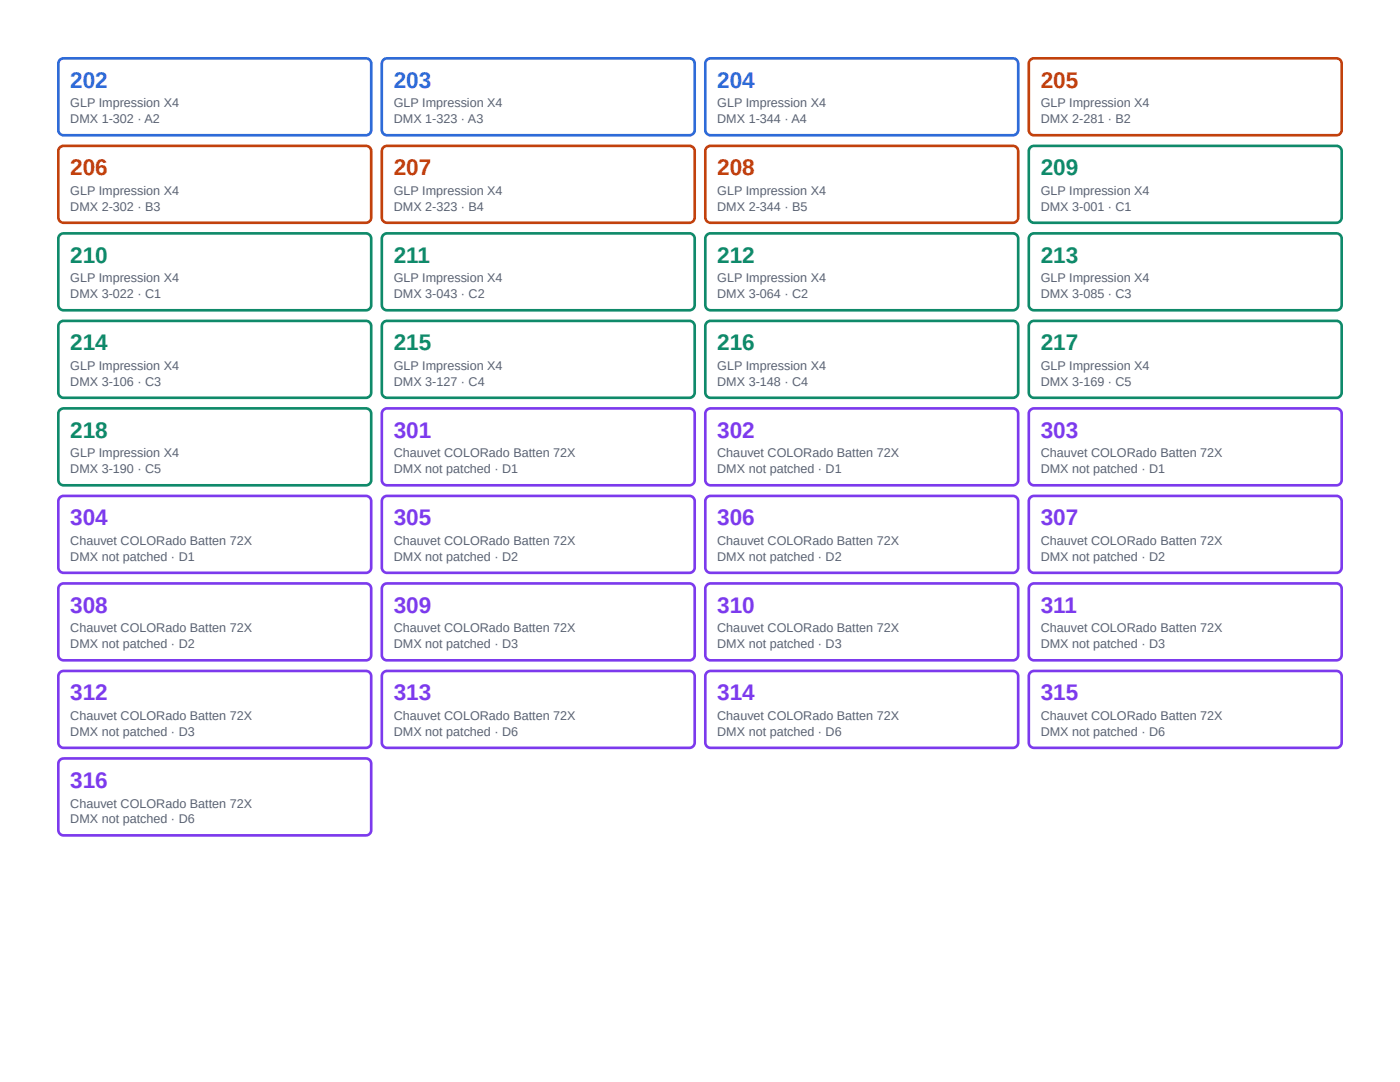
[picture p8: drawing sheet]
<svg xmlns="http://www.w3.org/2000/svg" width="279mm" height="216mm" viewBox="0 0 279 216" stroke-linecap="round" stroke-linejoin="round" font-family="sans-serif">
<defs><g id="words">
<g font-size="4.5" fill="#2e6bd8">
<text x="14" y="17.5">202</text>
<text x="78.6" y="17.5">203</text>
<text x="143.1" y="17.5">204</text>
</g>
<g font-size="4.5" fill="#c2410c">
<text x="207.7" y="17.5">205</text>
<text x="14" y="34.9">206</text>
<text x="78.6" y="34.9">207</text>
<text x="143.1" y="34.9">208</text>
</g>
<g font-size="4.5" fill="#0f8a6a">
<text x="207.7" y="34.9">209</text>
<text x="14" y="52.4">210</text>
<text x="78.6" y="52.4">211</text>
<text x="143.1" y="52.4">212</text>
<text x="207.7" y="52.4">213</text>
<text x="14" y="69.8">214</text>
<text x="78.6" y="69.8">215</text>
<text x="143.1" y="69.8">216</text>
<text x="207.7" y="69.8">217</text>
<text x="14" y="87.3">218</text>
</g>
<g font-size="4.5" fill="#7c3aed">
<text x="78.6" y="87.3">301</text>
<text x="143.1" y="87.3">302</text>
<text x="207.7" y="87.3">303</text>
<text x="14" y="104.8">304</text>
<text x="78.6" y="104.8">305</text>
<text x="143.1" y="104.8">306</text>
<text x="207.7" y="104.8">307</text>
<text x="14" y="122.2">308</text>
<text x="78.6" y="122.2">309</text>
<text x="143.1" y="122.2">310</text>
<text x="207.7" y="122.2">311</text>
<text x="14" y="139.7">312</text>
<text x="78.6" y="139.7">313</text>
<text x="143.1" y="139.7">314</text>
<text x="207.7" y="139.7">315</text>
<text x="14" y="157.2">316</text>
</g>
<g font-size="2.5" fill="#5a6272">
<text x="14" y="21.4">GLP Impression X4</text>
<text x="78.6" y="21.4">GLP Impression X4</text>
<text x="143.1" y="21.4">GLP Impression X4</text>
<text x="207.7" y="21.4">GLP Impression X4</text>
<text x="14" y="24.6">DMX 1-302 · A2</text>
<text x="78.6" y="24.6">DMX 1-323 · A3</text>
<text x="143.1" y="24.6">DMX 1-344 · A4</text>
<text x="207.7" y="24.6">DMX 2-281 · B2</text>
<text x="14" y="38.9">GLP Impression X4</text>
<text x="78.6" y="38.9">GLP Impression X4</text>
<text x="143.1" y="38.9">GLP Impression X4</text>
<text x="207.7" y="38.9">GLP Impression X4</text>
<text x="14" y="42.1">DMX 2-302 · B3</text>
<text x="78.6" y="42.1">DMX 2-323 · B4</text>
<text x="143.1" y="42.1">DMX 2-344 · B5</text>
<text x="207.7" y="42.1">DMX 3-001 · C1</text>
<text x="14" y="56.4">GLP Impression X4</text>
<text x="14" y="59.5">DMX 3-022 · C1</text>
<text x="78.6" y="56.4">GLP Impression X4</text>
<text x="78.6" y="59.5">DMX 3-043 · C2</text>
<text x="143.1" y="56.4">GLP Impression X4</text>
<text x="143.1" y="59.5">DMX 3-064 · C2</text>
<text x="207.7" y="56.4">GLP Impression X4</text>
<text x="207.7" y="59.5">DMX 3-085 · C3</text>
<text x="14" y="73.8">GLP Impression X4</text>
<text x="14" y="77">DMX 3-106 · C3</text>
<text x="78.6" y="73.8">GLP Impression X4</text>
<text x="78.6" y="77">DMX 3-127 · C4</text>
<text x="143.1" y="73.8">GLP Impression X4</text>
<text x="143.1" y="77">DMX 3-148 · C4</text>
<text x="207.7" y="73.8">GLP Impression X4</text>
<text x="207.7" y="77">DMX 3-169 · C5</text>
<text x="14" y="91.3">GLP Impression X4</text>
<text x="14" y="94.5">DMX 3-190 · C5</text>
<text x="78.6" y="91.3">Chauvet COLORado Batten 72X</text>
<text x="78.6" y="94.5">DMX not patched · D1</text>
<text x="143.1" y="91.3">Chauvet COLORado Batten 72X</text>
<text x="143.1" y="94.5">DMX not patched · D1</text>
<text x="207.7" y="91.3">Chauvet COLORado Batten 72X</text>
<text x="207.7" y="94.5">DMX not patched · D1</text>
<text x="14" y="108.7">Chauvet COLORado Batten 72X</text>
<text x="14" y="111.9">DMX not patched · D1</text>
<text x="78.6" y="108.7">Chauvet COLORado Batten 72X</text>
<text x="78.6" y="111.9">DMX not patched · D2</text>
<text x="143.1" y="108.7">Chauvet COLORado Batten 72X</text>
<text x="143.1" y="111.9">DMX not patched · D2</text>
<text x="207.7" y="108.7">Chauvet COLORado Batten 72X</text>
<text x="207.7" y="111.9">DMX not patched · D2</text>
<text x="14" y="126.2">Chauvet COLORado Batten 72X</text>
<text x="14" y="129.4">DMX not patched · D2</text>
<text x="78.6" y="126.2">Chauvet COLORado Batten 72X</text>
<text x="78.6" y="129.4">DMX not patched · D3</text>
<text x="143.1" y="126.2">Chauvet COLORado Batten 72X</text>
<text x="143.1" y="129.4">DMX not patched · D3</text>
<text x="207.7" y="126.2">Chauvet COLORado Batten 72X</text>
<text x="207.7" y="129.4">DMX not patched · D3</text>
<text x="14" y="143.7">Chauvet COLORado Batten 72X</text>
<text x="78.6" y="143.7">Chauvet COLORado Batten 72X</text>
<text x="143.1" y="143.7">Chauvet COLORado Batten 72X</text>
<text x="207.7" y="143.7">Chauvet COLORado Batten 72X</text>
<text x="14" y="146.8">DMX not patched · D3</text>
<text x="78.6" y="146.8">DMX not patched · D6</text>
<text x="143.1" y="146.8">DMX not patched · D6</text>
<text x="207.7" y="146.8">DMX not patched · D6</text>
<text x="14" y="161.1">Chauvet COLORado Batten 72X</text>
<text x="14" y="164.3">DMX not patched · D6</text>
</g>
</g></defs>
<path d="M12 12l.7-.4h60.3a1.06 1.06 0 0 1 1.1 1.1v13.2a1.06 1.06 0 0 1-1.1 1.1h-60.3a1.06 1.06 0 0 1-1.1-1.1v-13.2zM76.5 12l.8-.4h60.3a1.06 1.06 0 0 1 1 1.1v13.2a1.06 1.06 0 0 1-1 1.1h-60.3a1.06 1.06 0 0 1-1.1-1.1v-13.2zM141.1 12l.7-.4h60.3a1.06 1.06 0 0 1 1.1 1.1v13.2a1.06 1.06 0 0 1-1.1 1.1h-60.3a1.06 1.06 0 0 1-1-1.1v-13.2z" fill="none" stroke="#2e6bd8" stroke-width=".53"/>
<path d="M205.6 12l.8-.4h60.3a1.06 1.06 0 0 1 1.1 1.1v13.2a1.06 1.06 0 0 1-1.1 1.1h-60.3a1.06 1.06 0 0 1-1.1-1.1v-13.2zM12 29.4l.7-.3h60.3a1.06 1.06 0 0 1 1.1 1.1v13.2a1.06 1.06 0 0 1-1.1 1.1h-60.3a1.06 1.06 0 0 1-1.1-1.1v-13.2zM76.5 29.4l.8-.3h60.3a1.06 1.06 0 0 1 1 1.1v13.2a1.06 1.06 0 0 1-1 1.1h-60.3a1.06 1.06 0 0 1-1.1-1.1v-13.2zM141.1 29.4l.7-.3h60.3a1.06 1.06 0 0 1 1.1 1.1v13.2a1.06 1.06 0 0 1-1.1 1.1h-60.3a1.06 1.06 0 0 1-1-1.1v-13.2z" fill="none" stroke="#c2410c" stroke-width=".53"/>
<path d="M205.6 29.4l.8-.3h60.3a1.06 1.06 0 0 1 1.1 1.1v13.2a1.06 1.06 0 0 1-1.1 1.1h-60.3a1.06 1.06 0 0 1-1.1-1.1v-13.2zM12 46.9l.7-.3h60.3a1.06 1.06 0 0 1 1.1 1v13.3a1.06 1.06 0 0 1-1.1 1h-60.3a1.06 1.06 0 0 1-1.1-1v-13.3zM76.5 46.9l.8-.3h60.3a1.06 1.06 0 0 1 1 1v13.3a1.06 1.06 0 0 1-1 1h-60.3a1.06 1.06 0 0 1-1.1-1v-13.3zM141.1 46.9l.7-.3h60.3a1.06 1.06 0 0 1 1.1 1v13.3a1.06 1.06 0 0 1-1.1 1h-60.3a1.06 1.06 0 0 1-1-1v-13.3zM205.6 46.9l.8-.3h60.3a1.06 1.06 0 0 1 1.1 1v13.3a1.06 1.06 0 0 1-1.1 1h-60.3a1.06 1.06 0 0 1-1.1-1v-13.3zM12 64.3l.7-.3h60.3a1.06 1.06 0 0 1 1.1 1.1v13.2a1.06 1.06 0 0 1-1.1 1.1h-60.3a1.06 1.06 0 0 1-1.1-1.1v-13.2zM76.5 64.3l.8-.3h60.3a1.06 1.06 0 0 1 1 1.1v13.2a1.06 1.06 0 0 1-1 1.1h-60.3a1.06 1.06 0 0 1-1.1-1.1v-13.2zM141.1 64.3l.7-.3h60.3a1.06 1.06 0 0 1 1.1 1.1v13.2a1.06 1.06 0 0 1-1.1 1.1h-60.3a1.06 1.06 0 0 1-1-1.1v-13.2zM205.6 64.3l.8-.3h60.3a1.06 1.06 0 0 1 1.1 1.1v13.2a1.06 1.06 0 0 1-1.1 1.1h-60.3a1.06 1.06 0 0 1-1.1-1.1v-13.2zM12 81.8l.7-.3h60.3a1.06 1.06 0 0 1 1.1 1v13.3a1.06 1.06 0 0 1-1.1 1h-60.3a1.06 1.06 0 0 1-1.1-1v-13.3z" fill="none" stroke="#0f8a6a" stroke-width=".53"/>
<g fill="none" stroke="#7c3aed" stroke-width=".53">
<path d="M12 99.3l.7-.3h60.3a1.06 1.06 0 0 1 1.1 1v13.2a1.06 1.06 0 0 1-1.1 1.1h-60.3a1.06 1.06 0 0 1-1.1-1.1v-13.2zM76.5 81.8l.8-.3h60.3a1.06 1.06 0 0 1 1 1v13.3a1.06 1.06 0 0 1-1 1h-60.3a1.06 1.06 0 0 1-1.1-1v-13.3zM76.5 99.3l.8-.3h60.3a1.06 1.06 0 0 1 1 1v13.2a1.06 1.06 0 0 1-1 1.1h-60.3a1.06 1.06 0 0 1-1.1-1.1v-13.2zM141.1 81.8l.7-.3h60.3a1.06 1.06 0 0 1 1.1 1v13.3a1.06 1.06 0 0 1-1.1 1h-60.3a1.06 1.06 0 0 1-1-1v-13.3zM141.1 99.3l.7-.3h60.3a1.06 1.06 0 0 1 1.1 1v13.2a1.06 1.06 0 0 1-1.1 1.1h-60.3a1.06 1.06 0 0 1-1-1.1v-13.2zM205.6 81.8l.8-.3h60.3a1.06 1.06 0 0 1 1.1 1v13.3a1.06 1.06 0 0 1-1.1 1h-60.3a1.06 1.06 0 0 1-1.1-1v-13.3zM205.6 99.3l.8-.3h60.3a1.06 1.06 0 0 1 1.1 1v13.2a1.06 1.06 0 0 1-1.1 1.1h-60.3a1.06 1.06 0 0 1-1.1-1.1v-13.2zM12 116.7l.7-.3h60.3a1.06 1.06 0 0 1 1.1 1.1v13.2a1.06 1.06 0 0 1-1.1 1.1h-60.3a1.06 1.06 0 0 1-1.1-1.1v-13.2zM76.5 116.7l.8-.3h60.3a1.06 1.06 0 0 1 1 1.1v13.2a1.06 1.06 0 0 1-1 1.1h-60.3a1.06 1.06 0 0 1-1.1-1.1v-13.2zM141.1 116.7l.7-.3h60.3a1.06 1.06 0 0 1 1.1 1.1v13.2a1.06 1.06 0 0 1-1.1 1.1h-60.3a1.06 1.06 0 0 1-1-1.1v-13.2zM205.6 116.7l.8-.3h60.3a1.06 1.06 0 0 1 1.1 1.1v13.2a1.06 1.06 0 0 1-1.1 1.1h-60.3a1.06 1.06 0 0 1-1.1-1.1v-13.2zM12 134.2l.7-.3h60.3a1.06 1.06 0 0 1 1.1 1v13.3a1.06 1.06 0 0 1-1.1 1h-60.3a1.06 1.06 0 0 1-1.1-1v-13.3z"/>
<path d="M76.5 134.2l.8-.3h60.3a1.06 1.06 0 0 1 1 1v13.3a1.06 1.06 0 0 1-1 1h-60.3a1.06 1.06 0 0 1-1.1-1v-13.3zM141.1 134.2l.7-.3h60.3a1.06 1.06 0 0 1 1.1 1v13.3a1.06 1.06 0 0 1-1.1 1h-60.3a1.06 1.06 0 0 1-1-1v-13.3zM205.6 134.2l.8-.3h60.3a1.06 1.06 0 0 1 1.1 1v13.3a1.06 1.06 0 0 1-1.1 1h-60.3a1.06 1.06 0 0 1-1.1-1v-13.3zM12 151.7l.7-.4h60.3a1.06 1.06 0 0 1 1.1 1.1v13.2a1.06 1.06 0 0 1-1.1 1.1h-60.3a1.06 1.06 0 0 1-1.1-1.1v-13.2z"/>
</g>
<use href="#words"/>
</svg>
